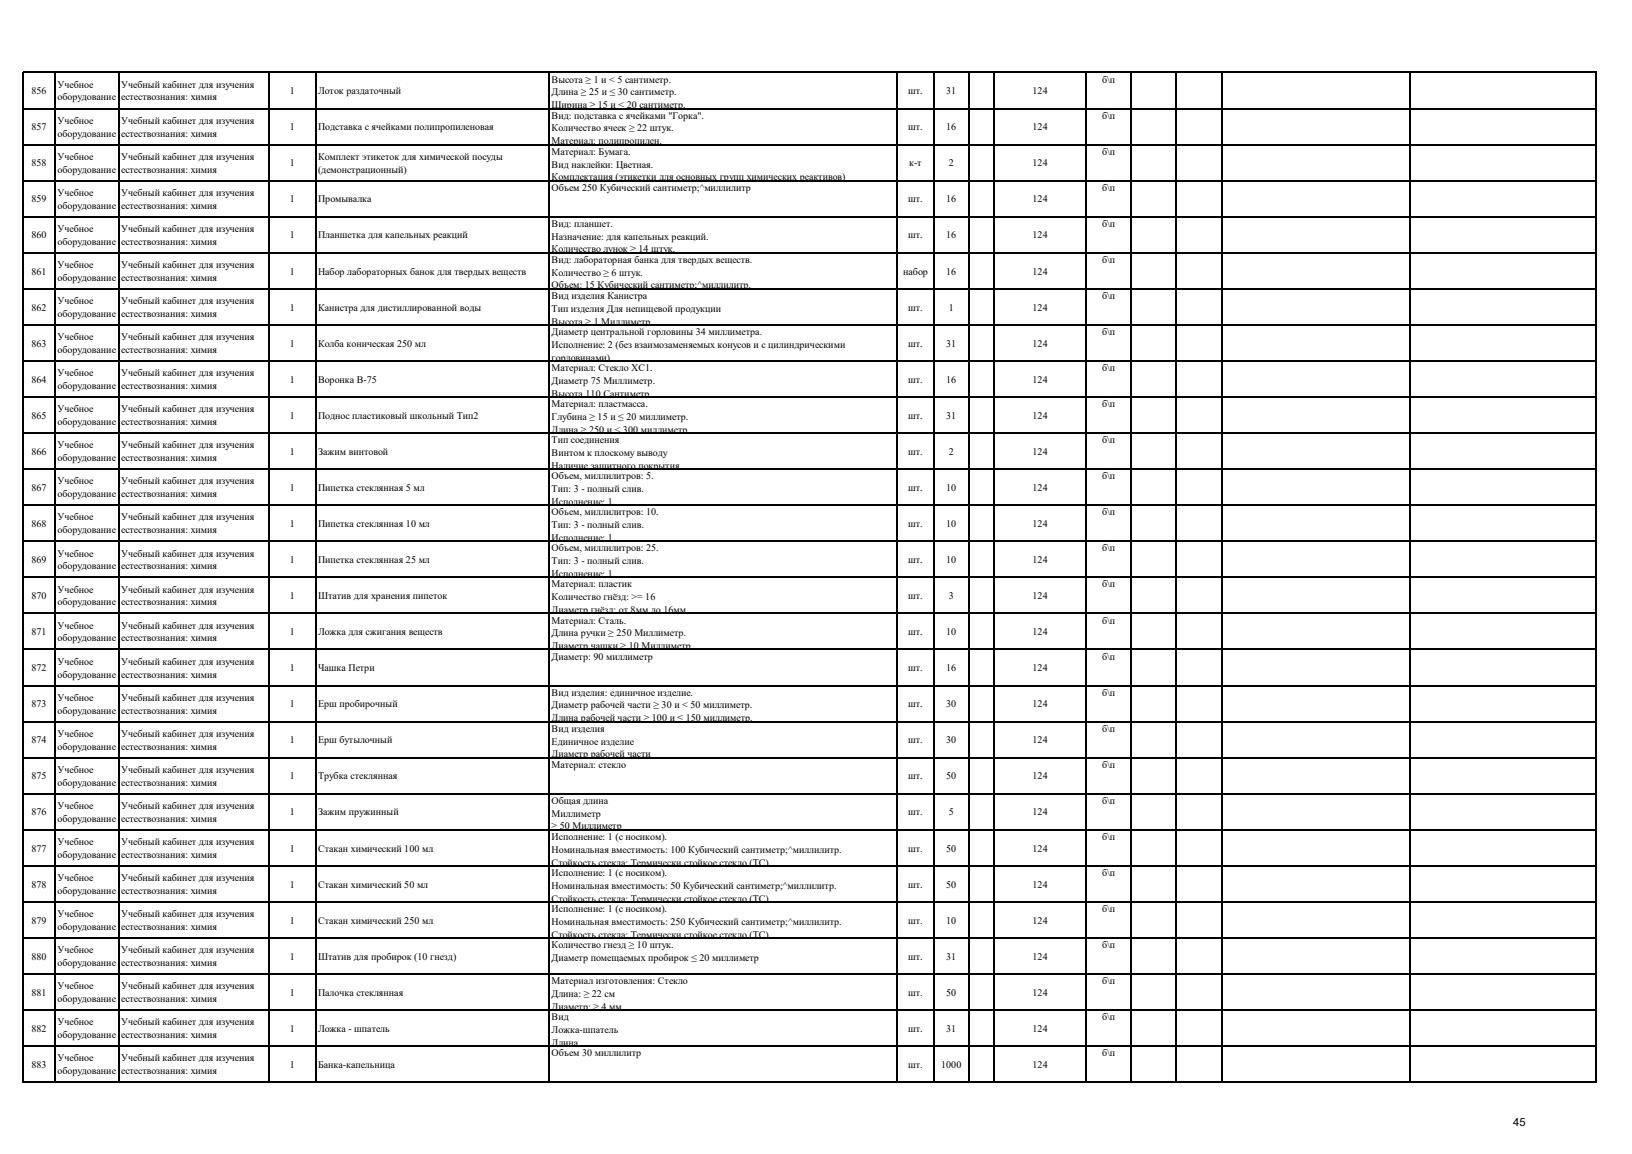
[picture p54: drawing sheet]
<svg xmlns="http://www.w3.org/2000/svg" width="297mm" height="210mm" viewBox="0 0 297 210" stroke-linecap="round" stroke-linejoin="round" font-family="sans-serif">
<defs><g id="words">
<text font-size="2" x="275.4" y="205">45</text>
<g font-size="1.8">
<text x="5.7" y="17.1">856</text>
<text x="10.5" y="16">Учебное</text>
<text x="22.1" y="16">Учебный кабинет для изучения</text>
<text x="52.8" y="17.1">1</text>
<text x="57.9" y="17.1">Лоток раздаточный</text>
<text x="100.4" y="15">Высота ≥ 1 и &lt; 5 сантиметр.</text>
<text x="100.4" y="17.4">Длина ≥ 25 и ≤ 30 сантиметр.</text>
<text x="165.3" y="17.1">шт.</text>
<text x="172.2" y="17.1">31</text>
<text x="187.9" y="17.1">124</text>
<text x="200.6" y="15">б\п</text>
<text x="5.7" y="23.7">857</text>
<text x="10.5" y="18.3">оборудование</text>
<text x="10.5" y="22.5">Учебное</text>
<text x="22.1" y="18.3">естествознания: химия</text>
<text x="22.1" y="22.5">Учебный кабинет для изучения</text>
<text x="52.8" y="23.7">1</text>
<text x="57.9" y="23.7">Подставка с ячейками полипропиленовая</text>
<text x="100.4" y="19.7">Ширина ≥ 15 и &lt; 20 сантиметр.</text>
<text x="100.4" y="21.6">Вид: подставка с ячейками &quot;Горка&quot;.</text>
<text x="100.4" y="23.9">Количество ячеек ≥ 22 штук.</text>
<text x="165.3" y="23.7">шт.</text>
<text x="172.2" y="23.7">16</text>
<text x="187.9" y="23.7">124</text>
<text x="200.6" y="21.6">б\п</text>
<text x="10.5" y="24.9">оборудование</text>
<text x="10.5" y="29.1">Учебное</text>
<text x="22.1" y="24.9">естествознания: химия</text>
<text x="22.1" y="29.1">Учебный кабинет для изучения</text>
<text x="57.9" y="29.1">Комплект этикеток для химической посуды</text>
<text x="100.4" y="26.3">Материал: полипропилен.</text>
<text x="100.4" y="28.2">Материал: Бумага.</text>
<text x="200.6" y="28.2">б\п</text>
<text x="5.7" y="30.3">858</text>
<text x="10.5" y="31.4">оборудование</text>
<text x="10.5" y="35.7">Учебное</text>
<text x="22.1" y="31.4">естествознания: химия</text>
<text x="22.1" y="35.7">Учебный кабинет для изучения</text>
<text x="52.8" y="30.3">1</text>
<text x="57.9" y="31.4">(демонстрационный)</text>
<text x="100.4" y="30.5">Вид наклейки: Цветная.</text>
<text x="100.4" y="32.8">Комплектация (этикетки для основных групп химических реактивов)</text>
<text x="100.4" y="34.7">Объем 250 Кубический сантиметр;^миллилитр</text>
<text x="165.5" y="30.3">к-т</text>
<text x="172.7" y="30.3">2</text>
<text x="187.9" y="30.3">124</text>
<text x="200.6" y="34.7">б\п</text>
<text x="5.7" y="36.8">859</text>
<text x="10.5" y="38">оборудование</text>
<text x="22.1" y="38">естествознания: химия</text>
<text x="52.8" y="36.8">1</text>
<text x="57.9" y="36.8">Промывалка</text>
<text x="100.4" y="41.3">Вид: планшет.</text>
<text x="165.3" y="36.8">шт.</text>
<text x="172.2" y="36.8">16</text>
<text x="187.9" y="36.8">124</text>
<text x="200.6" y="41.3">б\п</text>
<text x="5.7" y="43.4">860</text>
<text x="10.5" y="42.2">Учебное</text>
<text x="10.5" y="44.5">оборудование</text>
<text x="22.1" y="42.2">Учебный кабинет для изучения</text>
<text x="22.1" y="44.5">естествознания: химия</text>
<text x="52.8" y="43.4">1</text>
<text x="57.9" y="43.4">Планшетка для капельных реакций</text>
<text x="100.4" y="43.6">Назначение: для капельных реакций.</text>
<text x="100.4" y="45.9">Количество лунок ≥ 14 штук.</text>
<text x="100.4" y="47.8">Вид: лабораторная банка для твердых веществ.</text>
<text x="165.3" y="43.4">шт.</text>
<text x="172.2" y="43.4">16</text>
<text x="187.9" y="43.4">124</text>
<text x="200.6" y="47.8">б\п</text>
<text x="5.7" y="50">861</text>
<text x="10.5" y="48.8">Учебное</text>
<text x="10.5" y="51.1">оборудование</text>
<text x="22.1" y="48.8">Учебный кабинет для изучения</text>
<text x="22.1" y="51.1">естествознания: химия</text>
<text x="52.8" y="50">1</text>
<text x="57.9" y="50">Набор лабораторных банок для твердых веществ</text>
<text x="100.4" y="50.2">Количество ≥ 6 штук.</text>
<text x="100.4" y="52.5">Объем: 15 Кубический сантиметр;^миллилитр.</text>
<text x="164.4" y="50">набор</text>
<text x="172.2" y="50">16</text>
<text x="187.9" y="50">124</text>
<text x="5.7" y="56.5">862</text>
<text x="10.5" y="55.3">Учебное</text>
<text x="10.5" y="57.7">оборудование</text>
<text x="22.1" y="55.3">Учебный кабинет для изучения</text>
<text x="22.1" y="57.7">естествознания: химия</text>
<text x="52.8" y="56.5">1</text>
<text x="57.9" y="56.5">Канистра для дистиллированной воды</text>
<text x="100.4" y="54.4">Вид изделия Канистра</text>
<text x="100.4" y="56.7">Тип изделия Для непищевой продукции</text>
<text x="100.4" y="59.1">Высота ≥ 1 Миллиметр</text>
<text x="165.3" y="56.5">шт.</text>
<text x="172.7" y="56.5">1</text>
<text x="187.9" y="56.5">124</text>
<text x="200.6" y="54.4">б\п</text>
<text x="5.7" y="63.1">863</text>
<text x="10.5" y="61.9">Учебное</text>
<text x="10.5" y="64.2">оборудование</text>
<text x="22.1" y="61.9">Учебный кабинет для изучения</text>
<text x="22.1" y="64.2">естествознания: химия</text>
<text x="52.8" y="63.1">1</text>
<text x="57.9" y="63.1">Колба коническая 250 мл</text>
<text x="100.4" y="61">Диаметр центральной горловины 34 миллиметра.</text>
<text x="100.4" y="63.3">Исполнение: 2 (без взаимозаменяемых конусов и с цилиндрическими</text>
<text x="100.4" y="65.6">горловинами).</text>
<text x="165.3" y="63.1">шт.</text>
<text x="172.2" y="63.1">31</text>
<text x="187.9" y="63.1">124</text>
<text x="200.6" y="61">б\п</text>
<text x="5.7" y="69.7">864</text>
<text x="10.5" y="68.5">Учебное</text>
<text x="10.5" y="70.8">оборудование</text>
<text x="22.1" y="68.5">Учебный кабинет для изучения</text>
<text x="22.1" y="70.8">естествознания: химия</text>
<text x="52.8" y="69.7">1</text>
<text x="57.9" y="69.7">Воронка В-75</text>
<text x="100.4" y="67.5">Материал: Стекло ХС1.</text>
<text x="100.4" y="69.9">Диаметр 75 Миллиметр.</text>
<text x="165.3" y="69.7">шт.</text>
<text x="172.2" y="69.7">16</text>
<text x="187.9" y="69.7">124</text>
<text x="200.6" y="67.5">б\п</text>
<text x="5.7" y="76.2">865</text>
<text x="10.5" y="75">Учебное</text>
<text x="10.5" y="77.4">оборудование</text>
<text x="22.1" y="75">Учебный кабинет для изучения</text>
<text x="22.1" y="77.4">естествознания: химия</text>
<text x="52.8" y="76.2">1</text>
<text x="57.9" y="76.2">Поднос пластиковый школьный Тип2</text>
<text x="100.4" y="72.2">Высота 110 Сантиметр.</text>
<text x="100.4" y="74.1">Материал: пластмасса.</text>
<text x="100.4" y="76.4">Глубина ≥ 15 и ≤ 20 миллиметр.</text>
<text x="165.3" y="76.2">шт.</text>
<text x="172.2" y="76.2">31</text>
<text x="187.9" y="76.2">124</text>
<text x="200.6" y="74.1">б\п</text>
<text x="5.7" y="82.8">866</text>
<text x="10.5" y="81.6">Учебное</text>
<text x="10.5" y="83.9">оборудование</text>
<text x="22.1" y="81.6">Учебный кабинет для изучения</text>
<text x="22.1" y="83.9">естествознания: химия</text>
<text x="52.8" y="82.8">1</text>
<text x="57.9" y="82.8">Зажим винтовой</text>
<text x="100.4" y="78.8">Длина ≥ 250 и &lt; 300 миллиметр.</text>
<text x="100.4" y="80.7">Тип соединения</text>
<text x="100.4" y="83">Винтом к плоскому выводу</text>
<text x="165.3" y="82.8">шт.</text>
<text x="172.7" y="82.8">2</text>
<text x="187.9" y="82.8">124</text>
<text x="200.6" y="80.7">б\п</text>
<text x="5.7" y="89.3">867</text>
<text x="10.5" y="88.2">Учебное</text>
<text x="22.1" y="88.2">Учебный кабинет для изучения</text>
<text x="52.8" y="89.3">1</text>
<text x="57.9" y="89.3">Пипетка стеклянная 5 мл</text>
<text x="100.4" y="85.3">Наличие защитного покрытия</text>
<text x="100.4" y="87.2">Объем, миллилитров: 5.</text>
<text x="100.4" y="89.6">Тип: 3 - полный слив.</text>
<text x="165.3" y="89.3">шт.</text>
<text x="172.2" y="89.3">10</text>
<text x="187.9" y="89.3">124</text>
<text x="200.6" y="87.2">б\п</text>
<text x="5.7" y="95.9">868</text>
<text x="10.5" y="90.5">оборудование</text>
<text x="10.5" y="94.7">Учебное</text>
<text x="22.1" y="90.5">естествознания: химия</text>
<text x="22.1" y="94.7">Учебный кабинет для изучения</text>
<text x="52.8" y="95.9">1</text>
<text x="57.9" y="95.9">Пипетка стеклянная 10 мл</text>
<text x="100.4" y="91.9">Исполнение: 1.</text>
<text x="100.4" y="93.8">Объем, миллилитров: 10.</text>
<text x="165.3" y="95.9">шт.</text>
<text x="172.2" y="95.9">10</text>
<text x="187.9" y="95.9">124</text>
<text x="200.6" y="93.8">б\п</text>
<text x="10.5" y="97">оборудование</text>
<text x="10.5" y="101.3">Учебное</text>
<text x="22.1" y="97">естествознания: химия</text>
<text x="22.1" y="101.3">Учебный кабинет для изучения</text>
<text x="100.4" y="96.1">Тип: 3 - полный слив.</text>
<text x="100.4" y="98.4">Исполнение: 1.</text>
<text x="100.4" y="100.3">Объем, миллилитров: 25.</text>
<text x="200.6" y="100.3">б\п</text>
<text x="5.7" y="102.5">869</text>
<text x="10.5" y="103.6">оборудование</text>
<text x="10.5" y="107.8">Учебное</text>
<text x="22.1" y="103.6">естествознания: химия</text>
<text x="22.1" y="107.8">Учебный кабинет для изучения</text>
<text x="52.8" y="102.5">1</text>
<text x="57.9" y="102.5">Пипетка стеклянная 25 мл</text>
<text x="100.4" y="102.7">Тип: 3 - полный слив.</text>
<text x="100.4" y="105">Исполнение: 1.</text>
<text x="100.4" y="106.9">Материал: пластик</text>
<text x="165.3" y="102.5">шт.</text>
<text x="172.2" y="102.5">10</text>
<text x="187.9" y="102.5">124</text>
<text x="200.6" y="106.9">б\п</text>
<text x="5.7" y="109">870</text>
<text x="10.5" y="110.2">оборудование</text>
<text x="22.1" y="110.2">естествознания: химия</text>
<text x="52.8" y="109">1</text>
<text x="57.9" y="109">Штатив для хранения пипеток</text>
<text x="100.4" y="109.2">Количество гнёзд: &gt;= 16</text>
<text x="100.4" y="111.6">Диаметр гнёзд: от 8мм до 16мм</text>
<text x="100.4" y="113.5">Материал: Сталь.</text>
<text x="165.3" y="109">шт.</text>
<text x="172.7" y="109">3</text>
<text x="187.9" y="109">124</text>
<text x="200.6" y="113.5">б\п</text>
<text x="5.7" y="115.6">871</text>
<text x="10.5" y="114.4">Учебное</text>
<text x="10.5" y="116.7">оборудование</text>
<text x="22.1" y="114.4">Учебный кабинет для изучения</text>
<text x="22.1" y="116.7">естествознания: химия</text>
<text x="52.8" y="115.6">1</text>
<text x="57.9" y="115.6">Ложка для сжигания веществ</text>
<text x="100.4" y="115.8">Длина ручки ≥ 250 Миллиметр.</text>
<text x="100.4" y="118.1">Диаметр чашки ≥ 10 Миллиметр</text>
<text x="165.3" y="115.6">шт.</text>
<text x="172.2" y="115.6">10</text>
<text x="187.9" y="115.6">124</text>
<text x="5.7" y="122.2">872</text>
<text x="10.5" y="121">Учебное</text>
<text x="10.5" y="123.3">оборудование</text>
<text x="22.1" y="121">Учебный кабинет для изучения</text>
<text x="22.1" y="123.3">естествознания: химия</text>
<text x="52.8" y="122.2">1</text>
<text x="57.9" y="122.2">Чашка Петри</text>
<text x="100.4" y="120">Диаметр: 90 миллиметр</text>
<text x="165.3" y="122.2">шт.</text>
<text x="172.2" y="122.2">16</text>
<text x="187.9" y="122.2">124</text>
<text x="200.6" y="120">б\п</text>
<text x="5.7" y="128.7">873</text>
<text x="10.5" y="127.5">Учебное</text>
<text x="10.5" y="129.9">оборудование</text>
<text x="22.1" y="127.5">Учебный кабинет для изучения</text>
<text x="22.1" y="129.9">естествознания: химия</text>
<text x="52.8" y="128.7">1</text>
<text x="57.9" y="128.7">Ерш пробирочный</text>
<text x="100.4" y="126.6">Вид изделия: единичное изделие.</text>
<text x="100.4" y="128.9">Диаметр рабочей части ≥ 30 и &lt; 50 миллиметр.</text>
<text x="100.4" y="131.3">Длина рабочей части ≥ 100 и ≤ 150 миллиметр.</text>
<text x="165.3" y="128.7">шт.</text>
<text x="172.2" y="128.7">30</text>
<text x="187.9" y="128.7">124</text>
<text x="200.6" y="126.6">б\п</text>
<text x="5.7" y="135.3">874</text>
<text x="10.5" y="134.1">Учебное</text>
<text x="10.5" y="136.4">оборудование</text>
<text x="22.1" y="134.1">Учебный кабинет для изучения</text>
<text x="22.1" y="136.4">естествознания: химия</text>
<text x="52.8" y="135.3">1</text>
<text x="57.9" y="135.3">Ерш бутылочный</text>
<text x="100.4" y="133.2">Вид изделия</text>
<text x="100.4" y="135.5">Единичное изделие</text>
<text x="100.4" y="137.8">Диаметр рабочей части</text>
<text x="165.3" y="135.3">шт.</text>
<text x="172.2" y="135.3">30</text>
<text x="187.9" y="135.3">124</text>
<text x="200.6" y="133.2">б\п</text>
<text x="5.7" y="141.8">875</text>
<text x="10.5" y="140.7">Учебное</text>
<text x="10.5" y="143">оборудование</text>
<text x="22.1" y="140.7">Учебный кабинет для изучения</text>
<text x="22.1" y="143">естествознания: химия</text>
<text x="52.8" y="141.8">1</text>
<text x="57.9" y="141.8">Трубка стеклянная</text>
<text x="100.4" y="139.7">Материал: стекло</text>
<text x="165.3" y="141.8">шт.</text>
<text x="172.2" y="141.8">50</text>
<text x="187.9" y="141.8">124</text>
<text x="200.6" y="139.7">б\п</text>
<text x="5.7" y="148.4">876</text>
<text x="10.5" y="147.2">Учебное</text>
<text x="10.5" y="149.5">оборудование</text>
<text x="22.1" y="147.2">Учебный кабинет для изучения</text>
<text x="22.1" y="149.5">естествознания: химия</text>
<text x="52.8" y="148.4">1</text>
<text x="57.9" y="148.4">Зажим пружинный</text>
<text x="100.4" y="146.3">Общая длина</text>
<text x="100.4" y="148.6">Миллиметр</text>
<text x="165.3" y="148.4">шт.</text>
<text x="172.7" y="148.4">5</text>
<text x="187.9" y="148.4">124</text>
<text x="200.6" y="146.3">б\п</text>
<text x="5.7" y="155">877</text>
<text x="10.5" y="153.8">Учебное</text>
<text x="22.1" y="153.8">Учебный кабинет для изучения</text>
<text x="52.8" y="155">1</text>
<text x="57.9" y="155">Стакан химический 100 мл</text>
<text x="100.4" y="150.9">≥ 50 Миллиметр</text>
<text x="100.4" y="152.8">Исполнение: 1 (с носиком).</text>
<text x="100.4" y="155.2">Номинальная вместимость: 100 Кубический сантиметр;^миллилитр.</text>
<text x="165.3" y="155">шт.</text>
<text x="172.2" y="155">50</text>
<text x="187.9" y="155">124</text>
<text x="200.6" y="152.8">б\п</text>
<text x="5.7" y="161.5">878</text>
<text x="10.5" y="156.1">оборудование</text>
<text x="10.5" y="160.4">Учебное</text>
<text x="22.1" y="156.1">естествознания: химия</text>
<text x="22.1" y="160.4">Учебный кабинет для изучения</text>
<text x="52.8" y="161.5">1</text>
<text x="57.9" y="161.5">Стакан химический 50 мл</text>
<text x="100.4" y="157.5">Стойкость стекла: Термически стойкое стекло (ТС).</text>
<text x="100.4" y="159.4">Исполнение: 1 (с носиком).</text>
<text x="100.4" y="161.7">Номинальная вместимость: 50 Кубический сантиметр;^миллилитр.</text>
<text x="165.3" y="161.5">шт.</text>
<text x="172.2" y="161.5">50</text>
<text x="187.9" y="161.5">124</text>
<text x="200.6" y="159.4">б\п</text>
<text x="10.5" y="162.7">оборудование</text>
<text x="10.5" y="166.9">Учебное</text>
<text x="22.1" y="162.7">естествознания: химия</text>
<text x="22.1" y="166.9">Учебный кабинет для изучения</text>
<text x="100.4" y="164.1">Стойкость стекла: Термически стойкое стекло (ТС).</text>
<text x="100.4" y="166">Исполнение: 1 (с носиком).</text>
<text x="200.6" y="166">б\п</text>
<text x="5.7" y="168.1">879</text>
<text x="10.5" y="169.2">оборудование</text>
<text x="10.5" y="173.5">Учебное</text>
<text x="22.1" y="169.2">естествознания: химия</text>
<text x="22.1" y="173.5">Учебный кабинет для изучения</text>
<text x="52.8" y="168.1">1</text>
<text x="57.9" y="168.1">Стакан химический 250 мл</text>
<text x="100.4" y="168.3">Номинальная вместимость: 250 Кубический сантиметр;^миллилитр.</text>
<text x="100.4" y="170.6">Стойкость стекла: Термически стойкое стекло (ТС).</text>
<text x="100.4" y="172.5">Количество гнезд ≥ 10 штук.</text>
<text x="165.3" y="168.1">шт.</text>
<text x="172.2" y="168.1">10</text>
<text x="187.9" y="168.1">124</text>
<text x="200.6" y="172.5">б\п</text>
<text x="5.7" y="174.7">880</text>
<text x="10.5" y="175.8">оборудование</text>
<text x="22.1" y="175.8">естествознания: химия</text>
<text x="52.8" y="174.7">1</text>
<text x="57.9" y="174.7">Штатив для пробирок (10 гнезд)</text>
<text x="100.4" y="174.9">Диаметр помещаемых пробирок ≤ 20 миллиметр</text>
<text x="100.4" y="179.1">Материал изготовления: Стекло</text>
<text x="165.3" y="174.7">шт.</text>
<text x="172.2" y="174.7">31</text>
<text x="187.9" y="174.7">124</text>
<text x="200.6" y="179.1">б\п</text>
<text x="5.7" y="181.2">881</text>
<text x="10.5" y="180">Учебное</text>
<text x="10.5" y="182.4">оборудование</text>
<text x="22.1" y="180">Учебный кабинет для изучения</text>
<text x="22.1" y="182.4">естествознания: химия</text>
<text x="52.8" y="181.2">1</text>
<text x="57.9" y="181.2">Палочка стеклянная</text>
<text x="100.4" y="181.4">Длина: ≥ 22 см</text>
<text x="100.4" y="183.8">Диаметр: ≥ 4 мм.</text>
<text x="100.4" y="185.7">Вид</text>
<text x="165.3" y="181.2">шт.</text>
<text x="172.2" y="181.2">50</text>
<text x="187.9" y="181.2">124</text>
<text x="200.6" y="185.7">б\п</text>
<text x="5.7" y="187.8">882</text>
<text x="10.5" y="186.6">Учебное</text>
<text x="10.5" y="188.9">оборудование</text>
<text x="22.1" y="186.6">Учебный кабинет для изучения</text>
<text x="22.1" y="188.9">естествознания: химия</text>
<text x="52.8" y="187.8">1</text>
<text x="57.9" y="187.8">Ложка - шпатель</text>
<text x="100.4" y="188">Ложка-шпатель</text>
<text x="100.4" y="190.3">Длина</text>
<text x="165.3" y="187.8">шт.</text>
<text x="172.2" y="187.8">31</text>
<text x="187.9" y="187.8">124</text>
<text x="5.7" y="194.3">883</text>
<text x="10.5" y="193.2">Учебное</text>
<text x="10.5" y="195.5">оборудование</text>
<text x="22.1" y="193.2">Учебный кабинет для изучения</text>
<text x="22.1" y="195.5">естествознания: химия</text>
<text x="52.8" y="194.3">1</text>
<text x="57.9" y="194.3">Банка-капельница</text>
<text x="100.4" y="192.2">Объем 30 миллилитр</text>
<text x="165.3" y="194.3">шт.</text>
<text x="171.3" y="194.3">1000</text>
<text x="187.9" y="194.3">124</text>
<text x="200.6" y="192.2">б\п</text>
</g>
</g></defs>
<g fill="none" stroke="#000" stroke-width=".21">
<path d="M4.2 13.1v184M4.3 13.2h286.3M4.3 19.7h286.3M10.1 13.3v183.8M21.7 13.3v183.8M48.9 13.3v183.8M57.5 13.3v183.8M100 13.3v183.8M163.3 13.3v183.8M169.9 13.3v183.8M176.3 13.3v183.8M180.9 13.3v183.8"/>
<path d="M197.7 13.3v183.8M205.8 13.3v183.8M214 13.3v183.8M222.3 13.3v183.8M256.6 13.3v183.8M290.5 13.3v183.8M4.3 26.3h286.3M4.3 32.9h286.3M4.3 39.4h286.3M4.3 46h286.3M4.3 52.6h286.3M4.3 59.1h286.3"/>
<path d="M4.3 65.7h286.3M4.3 72.3h286.3M4.3 78.8h286.3M4.3 85.4h286.3M4.3 91.9h286.3M4.3 98.5h286.3M4.3 105.1h286.3M4.3 111.6h286.3M4.3 118.2h286.3M4.3 124.8h286.3M4.3 131.3h286.3M4.3 137.9h286.3"/>
<path d="M4.3 144.4h286.3M4.3 151h286.3M4.3 157.6h286.3M4.3 164.1h286.3M4.3 170.7h286.3M4.3 177.3h286.3M4.3 183.8h286.3M4.3 190.4h286.3M4.3 196.9h286.3"/>
</g>
<use href="#words"/>
</svg>
